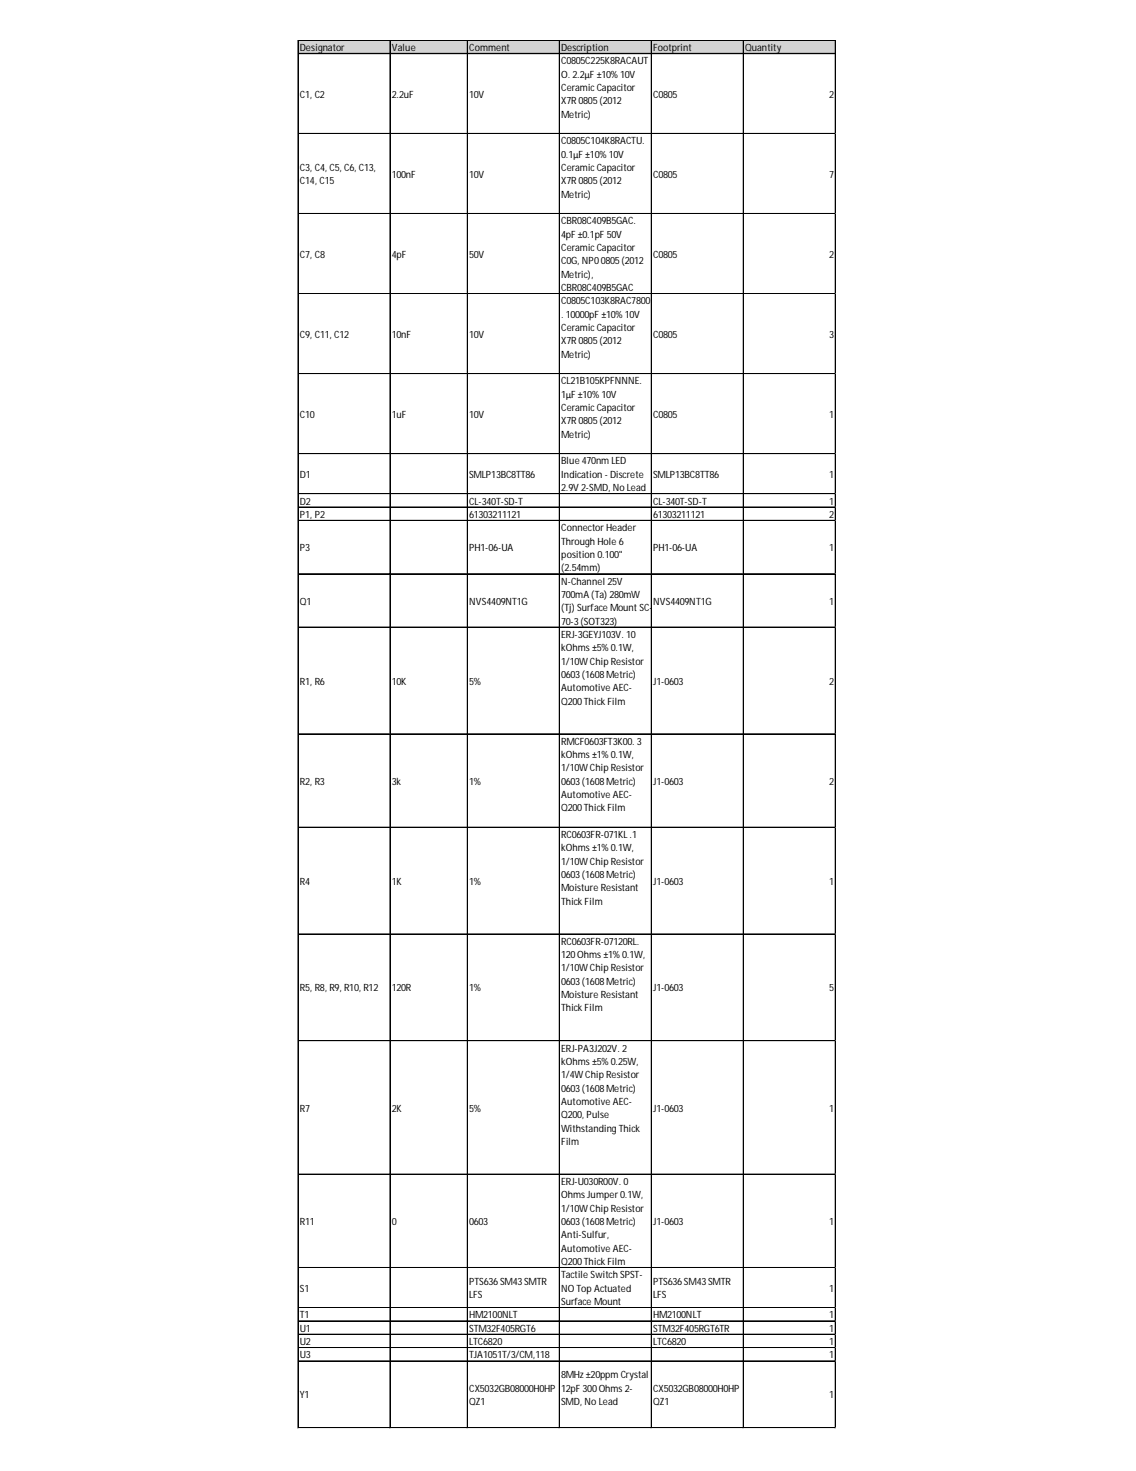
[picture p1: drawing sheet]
<svg xmlns="http://www.w3.org/2000/svg" width="216mm" height="279mm" viewBox="0 0 216 279" stroke-linecap="round" stroke-linejoin="round" font-family="sans-serif">
<defs><g id="words">
<g font-size="1.9">
<text x="57" y="9.7">Designator</text>
<text x="74.5" y="9.7">Value</text>
<text x="89.2" y="9.7">Comment</text>
<text x="106.7" y="9.7">Description</text>
<text x="124.2" y="9.7">Footprint</text>
<text x="141.6" y="9.7">Quantity</text>
<text x="106.7" y="12.2">C0805C225K8RACAUT</text>
<text x="106.7" y="14.7">O. 2.2µF ±10%10V</text>
<text x="106.7" y="17.3">CeramicCapacitor</text>
<text x="57" y="18.5">C1, C2</text>
<text x="74.5" y="18.5">2.2uF</text>
<text x="89.2" y="18.5">10V</text>
<text x="106.7" y="19.8">X7R0805(2012</text>
<text x="106.7" y="22.3">Metric)</text>
<text x="124.2" y="18.5">C0805</text>
<text x="157.6" y="18.5">2</text>
<text x="106.7" y="27.4">C0805C104K8RACTU.</text>
<text x="106.7" y="29.9">0.1µF ±10%10V</text>
<text x="57" y="32.5">C3, C4, C5, C6, C13,</text>
<text x="57" y="35">C14, C15</text>
<text x="74.5" y="33.7">100nF</text>
<text x="89.2" y="33.7">10V</text>
<text x="106.7" y="32.5">CeramicCapacitor</text>
<text x="106.7" y="35">X7R0805(2012</text>
<text x="124.2" y="33.7">C0805</text>
<text x="157.6" y="33.7">7</text>
<text x="106.7" y="37.5">Metric)</text>
<text x="106.7" y="42.6">CBR08C409B5GAC.</text>
<text x="106.7" y="45.1">4pF ±0.1pF 50V</text>
<text x="106.7" y="47.7">CeramicCapacitor</text>
<text x="57" y="48.9">C7, C8</text>
<text x="74.5" y="48.9">4pF</text>
<text x="89.2" y="48.9">50V</text>
<text x="106.7" y="50.2">C0G, NP00805(2012</text>
<text x="106.7" y="52.7">Metric),</text>
<text x="124.2" y="48.9">C0805</text>
<text x="157.6" y="48.9">2</text>
<text x="106.7" y="55.3">CBR08C409B5GAC</text>
<text x="106.7" y="57.8">C0805C103K8RAC7800</text>
<text x="57" y="64.1">C9, C11, C12</text>
<text x="74.5" y="64.1">10nF</text>
<text x="89.2" y="64.1">10V</text>
<text x="106.7" y="60.3">. 10000pF ±10%10V</text>
<text x="106.7" y="62.9">CeramicCapacitor</text>
<text x="106.7" y="65.4">X7R0805(2012</text>
<text x="124.2" y="64.1">C0805</text>
<text x="157.6" y="64.1">3</text>
<text x="106.7" y="67.9">Metric)</text>
<text x="106.7" y="73">CL21B105KPFNNNE.</text>
<text x="106.7" y="75.6">1µF ±10%10V</text>
<text x="57" y="79.4">C10</text>
<text x="74.5" y="79.4">1uF</text>
<text x="89.2" y="79.4">10V</text>
<text x="106.7" y="78.1">CeramicCapacitor</text>
<text x="106.7" y="80.6">X7R0805(2012</text>
<text x="106.7" y="83.2">Metric)</text>
<text x="124.2" y="79.4">C0805</text>
<text x="157.6" y="79.4">1</text>
<text x="106.7" y="88.2">Blue 470nm LED</text>
<text x="57" y="90.8">D1</text>
<text x="57" y="95.8">D2</text>
<text x="89.2" y="90.8">SMLP13BC8TT86</text>
<text x="89.2" y="95.8">CL-340T-SD-T</text>
<text x="106.7" y="90.8">Indication - Discrete</text>
<text x="106.7" y="93.3">2.9V 2-SMD, No Lead</text>
<text x="124.2" y="90.8">SMLP13BC8TT86</text>
<text x="124.2" y="95.8">CL-340T-SD-T</text>
<text x="157.6" y="90.8">1</text>
<text x="157.6" y="95.8">1</text>
<text x="57" y="98.4">P1, P2</text>
<text x="89.2" y="98.4">61303211121</text>
<text x="106.7" y="100.9">ConnectorHeader</text>
<text x="124.2" y="98.4">61303211121</text>
<text x="157.6" y="98.4">2</text>
<text x="57" y="104.7">P3</text>
<text x="89.2" y="104.7">PH1-06-UA</text>
<text x="106.7" y="103.4">Through Hole 6</text>
<text x="106.7" y="106">position 0.100&quot;</text>
<text x="124.2" y="104.7">PH1-06-UA</text>
<text x="157.6" y="104.7">1</text>
<text x="106.7" y="108.5">(2.54mm)</text>
<text x="106.7" y="111">N-Channel 25V</text>
<text x="106.7" y="113.6">700mA (Ta) 280mW</text>
<text x="57" y="114.8">Q1</text>
<text x="89.2" y="114.8">NVS4409NT1G</text>
<text x="106.7" y="116.1">(Tj) Surface Mount SC-</text>
<text x="106.7" y="118.6">70-3(SOT323)</text>
<text x="124.2" y="114.8">NVS4409NT1G</text>
<text x="157.6" y="114.8">1</text>
<text x="106.7" y="121.2">ERJ-3GEYJ103V. 10</text>
<text x="106.7" y="123.7">kOhms±5%0.1W,</text>
<text x="57" y="130">R1, R6</text>
<text x="74.5" y="130">10K</text>
<text x="89.2" y="130">5%</text>
<text x="106.7" y="126.2">1/10WChip Resistor</text>
<text x="106.7" y="128.8">0603(1608Metric)</text>
<text x="106.7" y="131.3">Automotive AEC-</text>
<text x="124.2" y="130">J1-0603</text>
<text x="157.6" y="130">2</text>
<text x="106.7" y="133.8">Q200ThickFilm</text>
<text x="106.7" y="141.4">RMCF0603FT3K00. 3</text>
<text x="106.7" y="144">kOhms±1%0.1W,</text>
<text x="57" y="149">R2, R3</text>
<text x="74.5" y="149">3k</text>
<text x="89.2" y="149">1%</text>
<text x="106.7" y="146.5">1/10WChip Resistor</text>
<text x="106.7" y="149">0603(1608Metric)</text>
<text x="124.2" y="149">J1-0603</text>
<text x="157.6" y="149">2</text>
<text x="106.7" y="151.6">Automotive AEC-</text>
<text x="106.7" y="154.1">Q200ThickFilm</text>
<text x="106.7" y="159.2">RC0603FR-071KL.1</text>
<text x="106.7" y="161.7">kOhms±1%0.1W,</text>
<text x="106.7" y="164.2">1/10WChip Resistor</text>
<text x="106.7" y="166.8">0603(1608Metric)</text>
<text x="57" y="168">R4</text>
<text x="74.5" y="168">1K</text>
<text x="89.2" y="168">1%</text>
<text x="106.7" y="169.3">Moisture Resistant</text>
<text x="106.7" y="171.8">ThickFilm</text>
<text x="124.2" y="168">J1-0603</text>
<text x="157.6" y="168">1</text>
<text x="106.7" y="179.5">RC0603FR-07120RL.</text>
<text x="106.7" y="182">120Ohms±1%0.1W,</text>
<text x="106.7" y="184.5">1/10WChip Resistor</text>
<text x="57" y="188.3">R5, R8, R9, R10, R12</text>
<text x="74.5" y="188.3">120R</text>
<text x="89.2" y="188.3">1%</text>
<text x="106.7" y="187.1">0603(1608Metric)</text>
<text x="106.7" y="189.6">Moisture Resistant</text>
<text x="124.2" y="188.3">J1-0603</text>
<text x="157.6" y="188.3">5</text>
<text x="106.7" y="192.1">ThickFilm</text>
<text x="106.7" y="199.7">ERJ-PA3J202V. 2</text>
<text x="106.7" y="202.3">kOhms±5%0.25W,</text>
<text x="106.7" y="204.8">1/4WChip Resistor</text>
<text x="106.7" y="207.3">0603(1608Metric)</text>
<text x="106.7" y="209.9">Automotive AEC-</text>
<text x="57" y="211.1">R7</text>
<text x="74.5" y="211.1">2K</text>
<text x="89.2" y="211.1">5%</text>
<text x="106.7" y="212.4">Q200, Pulse</text>
<text x="106.7" y="214.9">WithstandingThick</text>
<text x="124.2" y="211.1">J1-0603</text>
<text x="157.6" y="211.1">1</text>
<text x="106.7" y="217.5">Film</text>
<text x="106.7" y="225.1">ERJ-U030R00V. 0</text>
<text x="106.7" y="227.6">OhmsJumper0.1W,</text>
<text x="57" y="232.7">R11</text>
<text x="74.5" y="232.7">0</text>
<text x="89.2" y="232.7">0603</text>
<text x="106.7" y="230.1">1/10WChip Resistor</text>
<text x="106.7" y="232.7">0603(1608Metric)</text>
<text x="124.2" y="232.7">J1-0603</text>
<text x="157.6" y="232.7">1</text>
<text x="106.7" y="235.2">Anti-Sulfur,</text>
<text x="106.7" y="237.7">Automotive AEC-</text>
<text x="57" y="245.3">S1</text>
<text x="89.2" y="244.1">PTS636SM43SMTR</text>
<text x="106.7" y="240.3">Q200ThickFilm</text>
<text x="106.7" y="242.8">Tactile Switch SPST-</text>
<text x="106.7" y="245.3">NO Top Actuated</text>
<text x="124.2" y="244.1">PTS636SM43SMTR</text>
<text x="157.6" y="245.3">1</text>
<text x="57" y="250.4">T1</text>
<text x="89.2" y="246.6">LFS</text>
<text x="89.2" y="250.4">HM2100NLT</text>
<text x="106.7" y="247.9">Surface Mount</text>
<text x="124.2" y="246.6">LFS</text>
<text x="124.2" y="250.4">HM2100NLT</text>
<text x="157.6" y="250.4">1</text>
<text x="57" y="252.9">U1</text>
<text x="57" y="255.5">U2</text>
<text x="89.2" y="252.9">STM32F405RGT6</text>
<text x="89.2" y="255.5">LTC6820</text>
<text x="124.2" y="252.9">STM32F405RGT6TR</text>
<text x="124.2" y="255.5">LTC6820</text>
<text x="157.6" y="252.9">1</text>
<text x="157.6" y="255.5">1</text>
<text x="57" y="258">U3</text>
<text x="89.2" y="258">TJA1051T/3/CM,118</text>
<text x="106.7" y="261.8">8MHz ±20ppm Crystal</text>
<text x="157.6" y="258">1</text>
<text x="57" y="265.6">Y1</text>
<text x="89.2" y="264.3">CX5032GB08000H0HP</text>
<text x="89.2" y="266.9">QZ1</text>
<text x="106.7" y="264.3">12pF 300Ohms2-</text>
<text x="106.7" y="266.9">SMD, No Lead</text>
<text x="124.2" y="264.3">CX5032GB08000H0HP</text>
<text x="124.2" y="266.9">QZ1</text>
<text x="157.6" y="265.6">1</text>
</g>
</g></defs>
<path d="M56.7 7.7h102.2v2.6h-102.2z" fill="#d3d3d3"/>
<g fill="none" stroke="#000" stroke-width=".19">
<path d="M56.6 7.6v263.7M56.7 7.6v263.7M56.8 7.6h102.1M56.8 7.7h102.1M56.8 10.1h102.1M56.8 10.2h102.1M74.1 7.7v263.6M74.2 7.7v263.6M88.8 7.7v263.6M88.9 7.7v263.6M106.3 7.7v263.6M106.4 7.7v263.6"/>
<path d="M123.8 7.7v263.6M141.3 7.7v263.6M158.7 7.7v263.6M158.8 7.7v263.6M56.8 25.3h102.1M56.8 25.4h102.1M56.8 40.5h102.1M56.8 40.6h102.1M56.8 55.7h102.1M56.8 55.8h102.1M56.8 71h102.1M56.8 86.2h102.1"/>
<path d="M56.8 93.8h102.1M56.8 96.3h102.1M56.8 96.4h102.1M56.8 98.8h102.1M56.8 98.9h102.1M56.8 109h102.1M56.8 119.1h102.1M56.8 119.2h102.1M56.8 139.4h102.1M56.8 157.1h102.1M56.8 157.2h102.1M56.8 177.4h102.1"/>
<path d="M56.8 177.5h102.1M56.8 197.7h102.1M56.8 223h102.1M56.8 223.1h102.1M56.8 240.7h102.1M56.8 240.8h102.1M56.8 248.3h102.1M56.8 248.4h102.1M56.8 250.9h102.1M56.8 253.4h102.1M56.8 253.5h102.1M56.8 255.9h102.1"/>
<path d="M56.8 256h102.1M56.8 258.5h102.1M56.8 271.2h102.1"/>
</g>
<path d="M56.6 271.3h.1" fill="none" stroke="#d4d4d4" stroke-width=".19"/>
<path d="M56.6 271.3h.2z" fill="#d4d4d4"/>
<path d="M74.1 271.3h.1" fill="none" stroke="#d4d4d4" stroke-width=".19"/>
<path d="M74.1 271.3h.1z" fill="#d4d4d4"/>
<path d="M88.8 271.3h.1" fill="none" stroke="#d4d4d4" stroke-width=".19"/>
<path d="M88.8 271.3h.1z" fill="#d4d4d4"/>
<path d="M106.3 271.3h.1" fill="none" stroke="#d4d4d4" stroke-width=".19"/>
<path d="M106.3 271.3h.1z" fill="#d4d4d4"/>
<path d="M123.8 271.3h.1" fill="none" stroke="#d4d4d4" stroke-width=".19"/>
<path d="M123.8 271.3h.1z" fill="#d4d4d4"/>
<path d="M141.3 271.3h.1" fill="none" stroke="#d4d4d4" stroke-width=".19"/>
<path d="M141.3 271.3h.1z" fill="#d4d4d4"/>
<path d="M158.7 271.3h.1" fill="none" stroke="#d4d4d4" stroke-width=".19"/>
<path d="M158.7 271.3h.2z" fill="#d4d4d4"/>
<path d="M158.9 25.3h.1" fill="none" stroke="#d4d4d4" stroke-width=".19"/>
<path d="M158.9 25.3v.2z" fill="#d4d4d4"/>
<path d="M158.9 40.5h.1" fill="none" stroke="#d4d4d4" stroke-width=".19"/>
<path d="M158.9 40.5v.2z" fill="#d4d4d4"/>
<path d="M158.9 55.7h.1" fill="none" stroke="#d4d4d4" stroke-width=".19"/>
<path d="M158.9 55.7v.2z" fill="#d4d4d4"/>
<path d="M158.9 71h.1" fill="none" stroke="#d4d4d4" stroke-width=".19"/>
<path d="M158.9 71v.1z" fill="#d4d4d4"/>
<path d="M158.9 86.2h.1" fill="none" stroke="#d4d4d4" stroke-width=".19"/>
<path d="M158.9 86.2v.1z" fill="#d4d4d4"/>
<path d="M158.9 93.8h.1" fill="none" stroke="#d4d4d4" stroke-width=".19"/>
<path d="M158.9 93.8v.1z" fill="#d4d4d4"/>
<path d="M158.9 96.3h.1" fill="none" stroke="#d4d4d4" stroke-width=".19"/>
<path d="M158.9 96.3v.1z" fill="#d4d4d4"/>
<path d="M158.9 98.8h.1" fill="none" stroke="#d4d4d4" stroke-width=".19"/>
<path d="M158.9 98.8v.2z" fill="#d4d4d4"/>
<path d="M158.9 109h.1" fill="none" stroke="#d4d4d4" stroke-width=".19"/>
<path d="M158.9 109v.1z" fill="#d4d4d4"/>
<path d="M158.9 119.1h.1" fill="none" stroke="#d4d4d4" stroke-width=".19"/>
<path d="M158.9 119.1v.1z" fill="#d4d4d4"/>
<path d="M158.9 139.4h.1" fill="none" stroke="#d4d4d4" stroke-width=".19"/>
<path d="M158.9 139.4v.1z" fill="#d4d4d4"/>
<path d="M158.9 157.1h.1" fill="none" stroke="#d4d4d4" stroke-width=".19"/>
<path d="M158.9 157.1v.1z" fill="#d4d4d4"/>
<path d="M158.9 177.4h.1" fill="none" stroke="#d4d4d4" stroke-width=".19"/>
<path d="M158.9 177.4v.1z" fill="#d4d4d4"/>
<path d="M158.9 197.7h.1" fill="none" stroke="#d4d4d4" stroke-width=".19"/>
<path d="M158.9 197.7v.1z" fill="#d4d4d4"/>
<path d="M158.9 223h.1" fill="none" stroke="#d4d4d4" stroke-width=".19"/>
<path d="M158.9 223v.1z" fill="#d4d4d4"/>
<path d="M158.9 240.7h.1" fill="none" stroke="#d4d4d4" stroke-width=".19"/>
<path d="M158.9 240.7v.2z" fill="#d4d4d4"/>
<path d="M158.9 248.3h.1" fill="none" stroke="#d4d4d4" stroke-width=".19"/>
<path d="M158.9 248.3v.2z" fill="#d4d4d4"/>
<path d="M158.9 250.9h.1" fill="none" stroke="#d4d4d4" stroke-width=".19"/>
<path d="M158.9 250.9v.1z" fill="#d4d4d4"/>
<path d="M158.9 253.4h.1" fill="none" stroke="#d4d4d4" stroke-width=".19"/>
<path d="M158.9 253.4v.1z" fill="#d4d4d4"/>
<path d="M158.9 255.9h.1" fill="none" stroke="#d4d4d4" stroke-width=".19"/>
<path d="M158.9 255.9v.2z" fill="#d4d4d4"/>
<path d="M158.9 258.5h.1" fill="none" stroke="#d4d4d4" stroke-width=".19"/>
<path d="M158.9 258.5v.1z" fill="#d4d4d4"/>
<path d="M158.9 271.2h.1" fill="none" stroke="#d4d4d4" stroke-width=".19"/>
<path d="M158.9 271.2v.1z" fill="#d4d4d4"/>
<use href="#words"/>
</svg>
